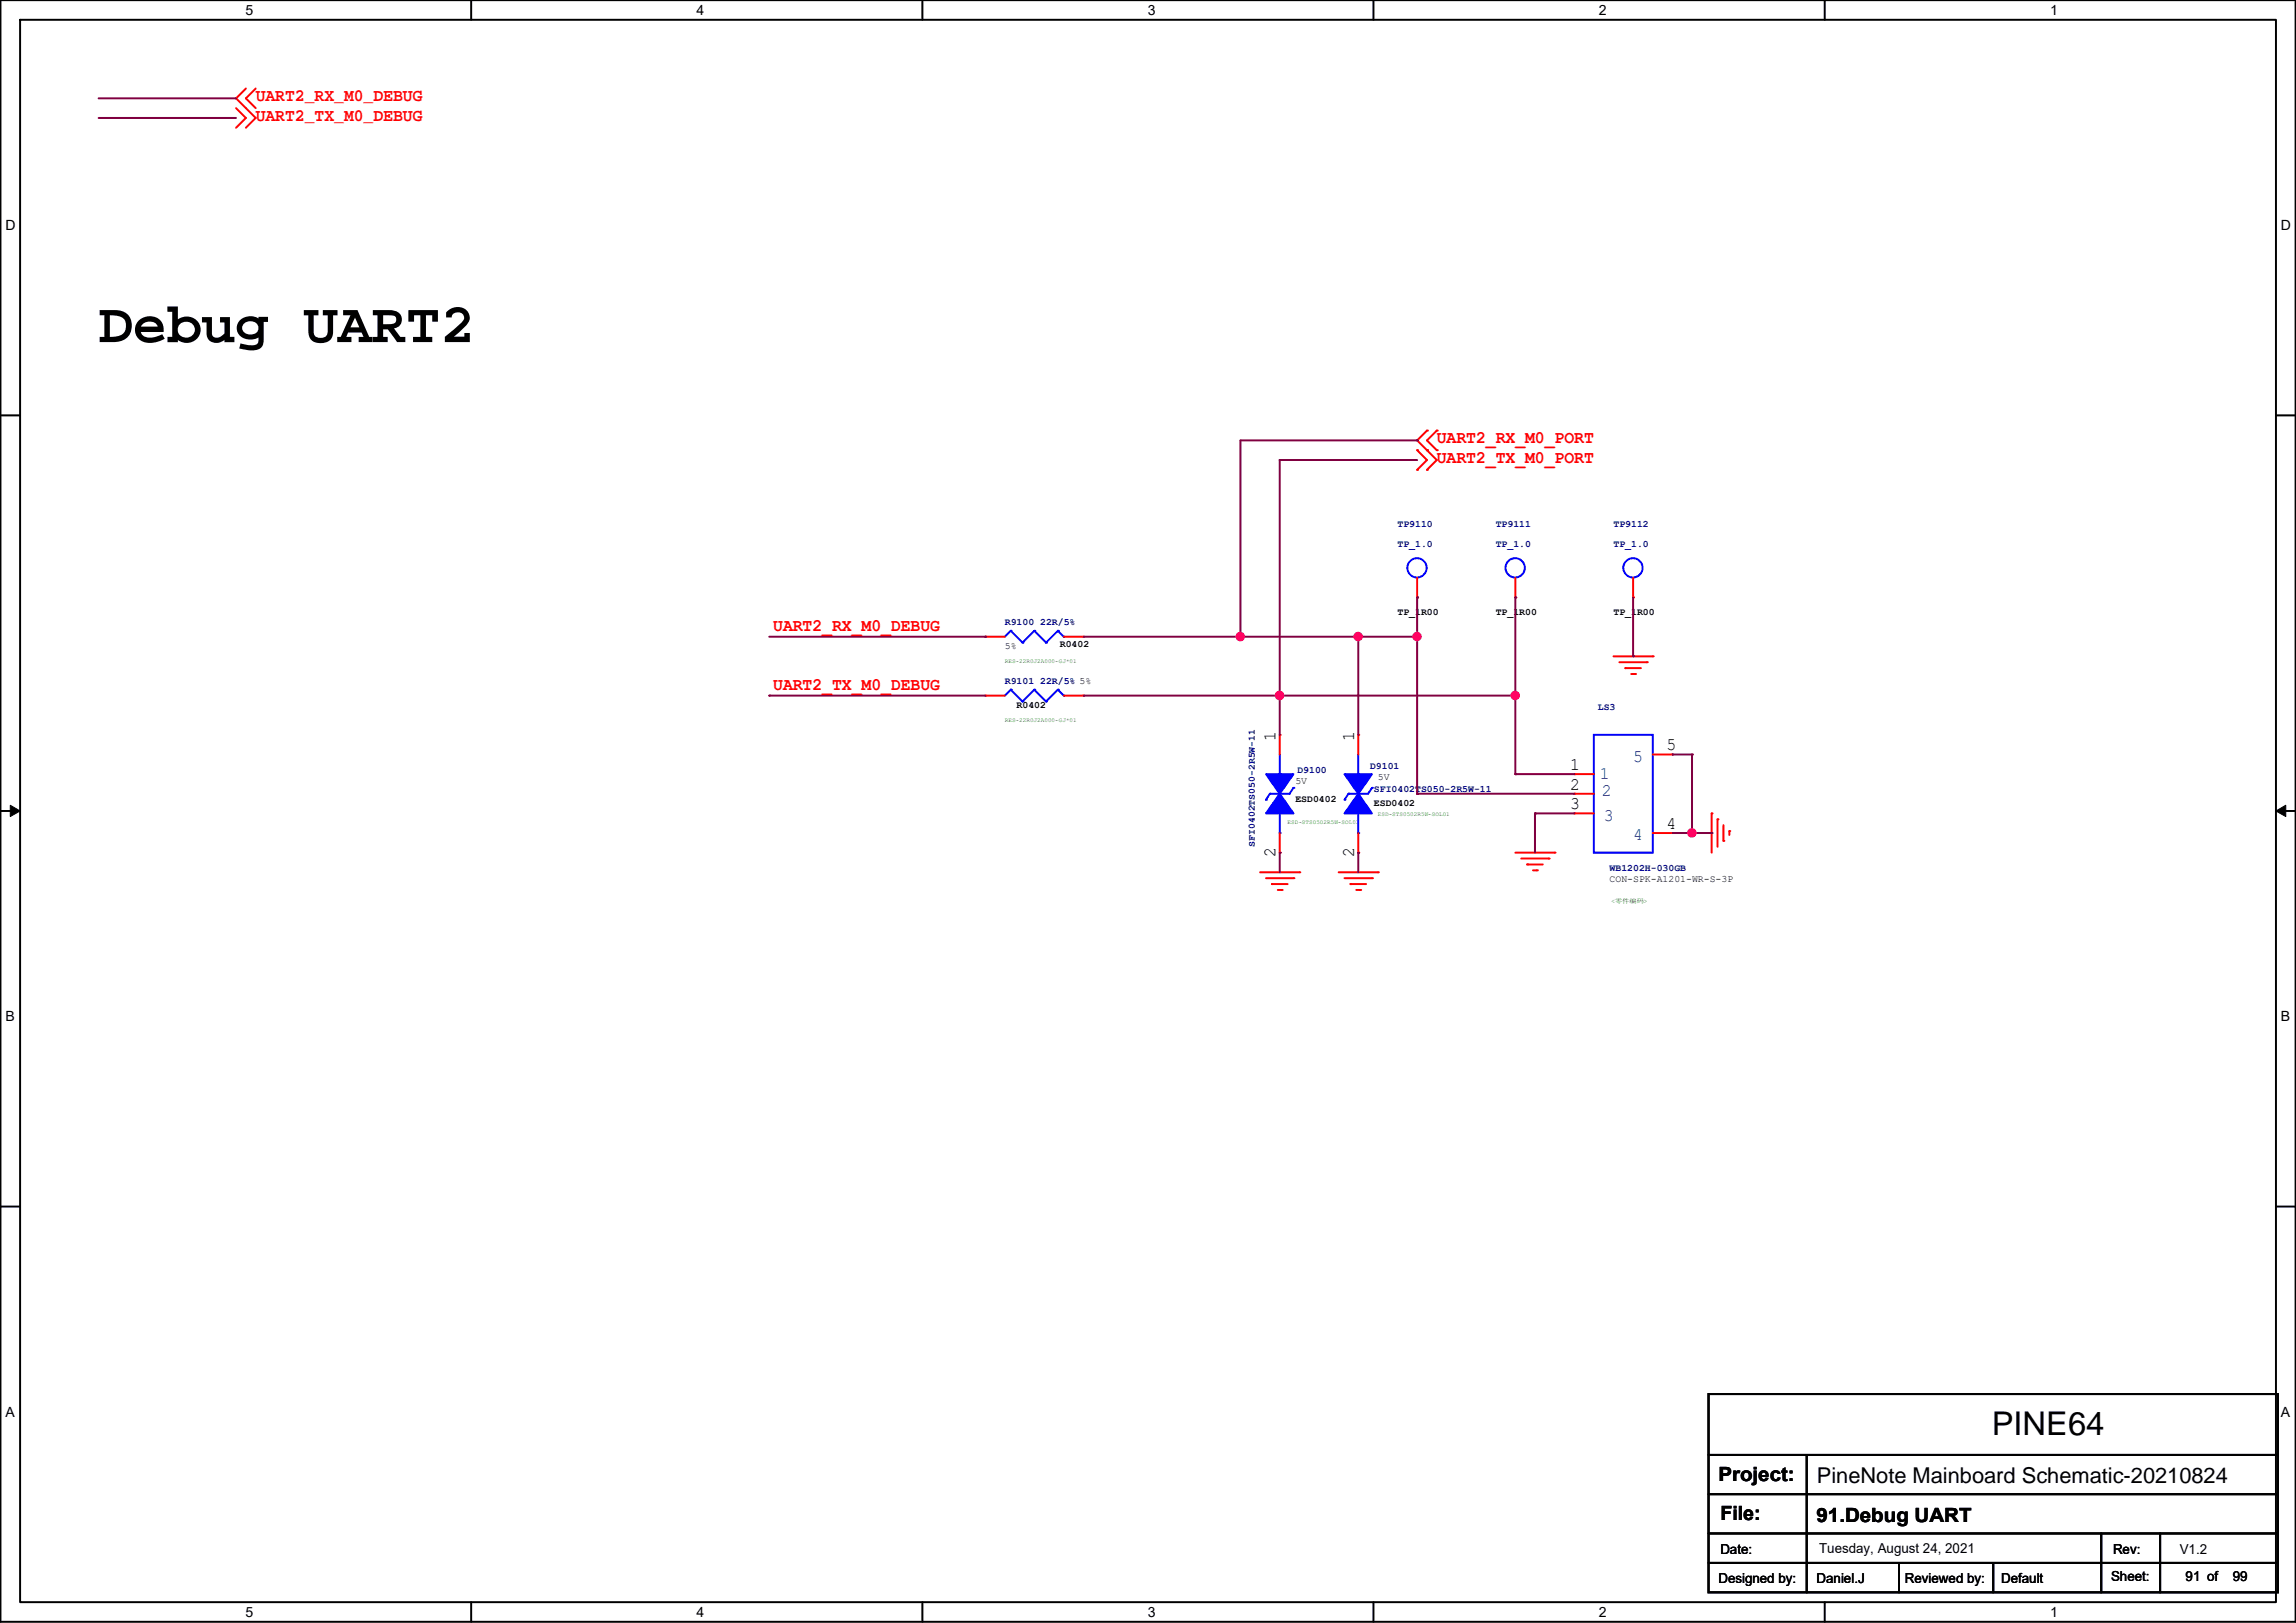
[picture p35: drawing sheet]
<svg xmlns="http://www.w3.org/2000/svg" width="297mm" height="210mm" viewBox="0 0 297 210" stroke-linecap="round" stroke-linejoin="round" font-family="sans-serif">
<defs><g id="words">
<text font-size="7.4" x="12.8" y="44.3">Debug UART2</text>
<text font-size="4.2" x="257.7" y="185.7">PINE64</text>
<text font-size="2.8" x="235.1" y="191.9">PineNote Mainboard Schematic-20210824</text>
<g font-size="2.5">
<text x="222.3" y="191.6">Project:</text>
<text x="222.6" y="196.7">File:</text>
<text x="235" y="197">91.Debug UART</text>
</g>
<g font-size="2.3" fill="#f00">
<text x="33.1" y="13.1">UART2_RX_M0_DEBUG</text>
<text x="33.1" y="15.6">UART2_TX_M0_DEBUG</text>
<text x="185.9" y="57.3">UART2_RX_M0_PORT</text>
<text x="185.9" y="59.9">UART2_TX_M0_PORT</text>
<text x="100" y="81.7">UART2_RX_M0_DEBUG</text>
<text x="100" y="89.3">UART2_TX_M0_DEBUG</text>
</g>
<g font-size="2.3">
<text x="165" y="95.8" transform="rotate(-90 165 95.8)">1</text>
<text x="175.2" y="95.8" transform="rotate(-90 175.2 95.8)">1</text>
<text x="203.2" y="99.6">1</text>
<text x="215.6" y="97.1">5</text>
<text x="203.2" y="102.1">2</text>
<text x="203.2" y="104.7">3</text>
<text x="215.6" y="107.2">4</text>
<text x="165" y="110.8" transform="rotate(-90 165 110.8)">2</text>
<text x="175.2" y="110.8" transform="rotate(-90 175.2 110.8)">2</text>
</g>
<g font-size="2.3" fill="#004080">
<text x="207" y="100.7">1</text>
<text x="211.3" y="98.5">5</text>
<text x="207.2" y="103">2</text>
<text x="207.5" y="106.2">3</text>
<text x="211.3" y="108.7">4</text>
</g>
<g font-size="1.8">
<text x="31.8" y="1.9">5</text>
<text x="90.1" y="1.9">4</text>
<text x="148.5" y="1.9">3</text>
<text x="206.9" y="1.9">2</text>
<text x="265.2" y="1.9">1</text>
<text x=".7" y="29.8">D</text>
<text x="295.1" y="29.8">D</text>
<text x=".7" y="132.1">B</text>
<text x="295.1" y="132.1">B</text>
<text x=".7" y="183.3">A</text>
<text x="295.1" y="183.3">A</text>
<text x="222.6" y="201">Date:</text>
<text x="235.3" y="200.9">Tuesday, August 24, 2021</text>
<text x="273.4" y="201">Rev:</text>
<text x="282" y="201">V1.2</text>
<text x="31.8" y="209.2">5</text>
<text x="90.1" y="209.2">4</text>
<text x="148.5" y="209.2">3</text>
<text x="206.9" y="209.2">2</text>
<text x="222.3" y="204.8">Designed by:</text>
<text x="235" y="204.8">Daniel.J</text>
<text x="246.4" y="204.8">Reviewed by:</text>
<text x="258.9" y="204.8">Default</text>
<text x="265.2" y="209.2">1</text>
<text x="273.1" y="204.6">Sheet:</text>
<text x="282.8" y="204.6">91 of</text>
<text x="288.9" y="204.6">99</text>
</g>
<g font-size="1.3" fill="#000080">
<text x="180.8" y="68.2">TP9110</text>
<text x="180.8" y="70.7">TP_1.0</text>
<text x="193.5" y="68.2">TP9111</text>
<text x="193.5" y="70.7">TP_1.0</text>
<text x="208.7" y="68.2">TP9112</text>
<text x="208.7" y="70.7">TP_1.0</text>
<text x="130" y="80.9">R9100</text>
<text x="134.6" y="80.9">22R/5%</text>
<text x="130" y="88.5">R9101</text>
<text x="134.6" y="88.5">22R/5% 5%</text>
<text x="206.7" y="91.8">LS3</text>
<text x="167.8" y="99.9">D9100</text>
<text x="177.2" y="99.4">D9101</text>
<text x="177.8" y="102.5">SFI0402TS050-2R5W-11</text>
<text x="162.3" y="109.6" transform="rotate(-90 162.3 109.6)">SFI0402TS050-2R5W-11</text>
<text x="208.2" y="112.6">WB1202H-030GB</text>
</g>
<g font-size="1.3">
<text x="130" y="83.9">5%</text>
<text x="137.1" y="83.7">R0402</text>
<text x="180.8" y="79.6">TP_1R00</text>
<text x="193.5" y="79.6">TP_1R00</text>
<text x="208.7" y="79.6">TP_1R00</text>
<text x="131.5" y="91.6">R0402</text>
<text x="167.6" y="101.5">5V</text>
<text x="178.3" y="101">5V</text>
<text x="167.6" y="103.8">ESD0402</text>
<text x="177.8" y="104.3">ESD0402</text>
<text x="208.2" y="114.2">CON-SPK-A1201-WR-S-3P</text>
</g>
<g font-size=".8" fill="#008000">
<text x="130" y="85.8">RES-22R0J2A000-GJ*01</text>
<text x="130" y="93.4">RES-22R0J2A000-GJ*01</text>
<text x="166.6" y="106.6">ESD-STS0502R5W-SOL01</text>
<text x="178.3" y="105.6">ESD-STS0502R5W-SOL01</text>
<text x="208.5" y="116.8">&lt;零件编码&gt;</text>
</g>
</g></defs>
<path d="M.1 0h296.9v209.8h-296.9zM2.6 2.6h291.8v204.7h-291.8z" fill="none" stroke="#000" stroke-width=".25"/>
<g fill="#fff">
<path d="M31.8 .3h1v2h-1z"/>
<path d="M31.8 207.5h1v2.1h-1z"/>
</g>
<path d="M61 0v2.6M61 207.3v2.5" fill="none" stroke="#000" stroke-width=".25"/>
<g fill="#fff">
<path d="M90.1 .3h1v2h-1z"/>
<path d="M90.1 207.5h1v2.1h-1z"/>
</g>
<path d="M119.3 0v2.6M119.3 207.3v2.5" fill="none" stroke="#000" stroke-width=".25"/>
<g fill="#fff">
<path d="M148.5 .3h1v2h-1z"/>
<path d="M148.5 207.5h1v2.1h-1z"/>
</g>
<path d="M177.7 0v2.6M177.7 207.3v2.5" fill="none" stroke="#000" stroke-width=".25"/>
<g fill="#fff">
<path d="M206.9 .3h1v2h-1z"/>
<path d="M206.9 207.5h1v2.1h-1z"/>
</g>
<path d="M236.1 0v2.6M236.1 207.3v2.5" fill="none" stroke="#000" stroke-width=".25"/>
<g fill="#fff">
<path d="M265.2 .3h1v2h-1z"/>
<path d="M265.2 207.5h1v2.1h-1z"/>
<path d="M.7 28.2h1.3v2h-1.3z"/>
<path d="M295.1 28.2h1.3v2h-1.3z"/>
<path d="M.7 79.3h1.3v2.1h-1.3z"/>
<path d="M295.1 79.3h1.3v2.1h-1.3z"/>
</g>
<path d="M.1 53.7h2.5M294.4 53.7h2.6" fill="none" stroke="#000" stroke-width=".25"/>
<g fill="#fff">
<path d="M.7 130.5h1.2v2h-1.2z"/>
<path d="M295.1 130.5h1.2v2h-1.2z"/>
</g>
<path d="M.1 104.9h2.5M294.4 104.9h2.6" fill="none" stroke="#000" stroke-width=".25"/>
<g fill="#000" stroke="#000" stroke-width=".13">
<path d="M1.3 104.2l1.3 .7-1.3 .7z" fill-rule="evenodd"/>
<path d="M294.4 104.9l1.3-.7v1.4z" fill-rule="evenodd"/>
</g>
<g fill="#fff">
<path d="M.7 181.7h1.2v2h-1.2z"/>
<path d="M295.1 181.7h1.2v2h-1.2z"/>
</g>
<path d="M.1 156.1h2.5M294.4 156.1h2.6M221 180.4h73.7v25.6h-73.7zM221 188.2h73.7M221 193.3h73.7M221 198.4h73.7M233.7 188.2v17.8M271.8 198.4v7.6M279.5 198.4v7.6M221 202.2h73.7M245.7 202.2v3.8M257.9 202.2v3.8" fill="none" stroke="#000" stroke-width=".25"/>
<g fill="none" stroke="#f00" stroke-width=".25">
<path d="M30.5 14l1.3 1.3-1.3 1.2M31.8 11.5l-1.3 1.2 2.6 2.6-1.3 1.2M33.1 11.5l-1.3 1.2 1.3 1.3M183.3 58.2h.1M183.3 58.2l1.3 1.3-1.3 1.3M184.6 55.7h.1M184.6 58.2h.1M184.6 55.7l-1.3 1.3 2.6 2.5-1.3 1.3M185.9 58.2h.1M185.9 55.7h.1M185.9 55.7l-1.3 1.3 1.3 1.2M183.3 60.8h.1"/>
<path d="M184.6 60.8h.1M127.5 90h.1M127.5 90h2.5M137.6 90h2.6M140.2 90h.1M208.7 84.9h5.1M209.5 85.7h3.6M210.3 86.4h.1M210.3 86.4h2M211 87.2h.5M211.5 87.2h.1M213.1 85.7h.1"/>
<path d="M213.8 84.9h.1M163 112.9h5.1M163.8 113.6h3.5M164.5 114.4h.1M164.5 114.4h2.1M165.3 115.1h.5M165.8 115.1h.1M167.3 113.6h.1M168.1 112.9h.1M173.2 112.9h5.1M173.9 113.6h3.6M174.7 114.4h.1"/>
<path d="M174.7 114.4h2M175.5 115.1h.5M176 115.1h.1M177.5 113.6h.1M178.3 112.9h.1M196 110.3h5.1M196.8 111.1h3.6M197.6 111.8h.1M197.6 111.8h2M198.3 112.6h.5M198.8 112.6h.1M200.4 111.1h.1"/>
<path d="M201.1 110.3h.1M221.4 105.2h.1M221.4 105.2v5.1M222.2 106h.1M222.2 106v3.6M223 108.8h.1M223 106.8v2M223.7 107.5h.1M223.7 107.5v.5"/>
</g>
<path d="M12.8 15.3h17.7M12.8 12.7h17.7" fill="none" stroke="#800040" stroke-width=".25"/>
<g fill="none" stroke="#00f" stroke-width=".25">
<path d="M130.8 89.2h.1M130.8 89.2l-.8 .8M130.8 89.2l1.5 1.6M132.3 90.8h.1M133.8 89.2h.1M133.8 89.2l-1.5 1.6M133.8 89.2l1.5 1.6M135.3 90.8h.1M136.9 89.2h.1M136.9 89.2l-1.6 1.6M136.9 89.2l.7 .8M137.6 90h.1"/>
<path d="M165.6 97.6v2.6M164.3 102.7h.1M164.3 102.7h2.5M165.6 100.2h.1M165.6 107.8h.1M165.6 105.2v2.6"/>
</g>
<path d="M163.8 100.2h3.5l-1.7 2.5z" fill-rule="evenodd" fill="#00f"/>
<path d="M163.8 100.2h3.5l-1.7 2.5zM163.8 103.5h.1M164.3 102.7l-.5 .8M167.3 101.9h.1M167.3 101.9l-.5 .8" fill="none" stroke="#00f" stroke-width=".25"/>
<path d="M165.6 102.7l1.7 2.5h-3.5z" fill-rule="evenodd" fill="#00f"/>
<g fill="none" stroke="#00f" stroke-width=".25">
<path d="M130.8 81.6h.1M130.8 81.6l-.8 .8M130.8 81.6l1.5 1.5M132.3 83.1h.1M133.8 81.6h.1M133.8 81.6l-1.5 1.5M133.8 81.6l1.5 1.5M135.3 83.1h.1M136.9 81.6h.1M136.9 81.6l-1.6 1.5M136.9 81.6l.7 .8M137.6 82.4h.1"/>
<path d="M175.7 97.6v2.6M165.6 102.7l1.7 2.5h-3.5zM174.5 102.7h.1M174.5 102.7h2.5M175.7 100.2h.1M175.7 107.8h.1M175.7 105.2v2.6"/>
</g>
<path d="M127.5 82.4h.1M127.5 82.4h2.5M137.6 82.4h2.6M140.2 82.4h.1M165.6 95.1h.1M165.6 95.1v2.5M165.6 110.3h.1M165.6 107.8v2.5" fill="none" stroke="#f00" stroke-width=".25"/>
<path d="M173.9 100.2h3.6l-1.8 2.5z" fill-rule="evenodd" fill="#00f"/>
<path d="M173.9 100.2h3.6l-1.8 2.5zM173.9 103.5h.1M174.5 102.7l-.6 .8M177.5 101.9h.1M177.5 101.9l-.5 .8" fill="none" stroke="#00f" stroke-width=".25"/>
<path d="M175.7 102.7l1.8 2.5h-3.6z" fill-rule="evenodd" fill="#00f"/>
<g fill="none" stroke="#00f" stroke-width=".25">
<path d="M206.2 95.1h7.6v15.2h-7.6zM175.7 102.7l1.8 2.5h-3.6z"/>
<circle cx="183.3" cy="73.5" r="1.25"/>
<circle cx="196" cy="73.5" r="1.25"/>
<circle cx="211.3" cy="73.5" r="1.25"/>
</g>
<g fill="none" stroke="#f00" stroke-width=".25">
<path d="M183.3 77.3h.1M183.3 74.8v2.5M196 77.3h.1M196 74.8v2.5M211.3 77.3h.1M211.3 74.8v2.5M175.7 95.1h.1M175.7 95.1v2.5M213.8 97.6h2.6M216.4 97.6h.1M175.7 110.3h.1M175.7 107.8v2.5"/>
<path d="M203.7 100.2h.1M203.7 102.7h.1M203.7 105.2h.1M203.7 100.2h2.5M203.7 102.7h2.5M203.7 105.2h2.5M213.8 107.8h2.6M216.4 107.8h.1"/>
</g>
<g fill="none" stroke="#800040" stroke-width=".25">
<path d="M183.3 77.3h.1M183.3 77.3v5.1h-7.6M99.5 90h.1M99.5 82.4h28M99.5 90h28M127.5 82.4h.1M140.2 82.4h20.3M140.2 90h55.8M160.5 82.4h.1M165.6 90h.1M165.6 90v5.1M175.7 82.4h.1"/>
<path d="M175.7 82.4v12.7M196 90h.1M165.6 110.3h.1M165.6 110.3v2.6M175.7 110.3h.1M175.7 110.3v2.6"/>
</g>
<circle cx="196" cy="90" r=".49" fill="#f0f"/>
<circle cx="196" cy="90" r=".49" fill="none" stroke="#f0f" stroke-width=".25"/>
<path d="M196 77.3h.1M196 77.3v22.9M211.3 77.3v7.6M183.3 82.4v20.3M211.3 84.9h.1M183.3 102.7h.1M196 100.2h.1" fill="none" stroke="#800040" stroke-width=".25"/>
<circle cx="183.3" cy="82.4" r=".49" fill="#f0f"/>
<circle cx="183.3" cy="82.4" r=".49" fill="none" stroke="#f0f" stroke-width=".25"/>
<path d="M216.4 97.6h2.5M218.9 97.6h.1M218.9 97.6v10.2M198.6 105.2h.1M198.6 105.2h5.1M198.6 105.2v5.1M216.4 107.8h2.5M218.9 107.8h.1" fill="none" stroke="#800040" stroke-width=".25"/>
<circle cx="218.9" cy="107.8" r=".49" fill="#f0f"/>
<circle cx="218.9" cy="107.8" r=".49" fill="none" stroke="#f0f" stroke-width=".25"/>
<path d="M160.5 57h22.8M165.6 59.5h.1M165.6 59.5h17.7M165.6 59.5v30.5M183.3 57h.1M165.6 90h.1M183.3 102.7h.1M183.3 102.7h20.4M196 100.2h.1M196 100.2h7.7M218.9 107.8h2.5M221.4 107.8h.1" fill="none" stroke="#800040" stroke-width=".25"/>
<circle cx="165.5" cy="90" r=".49" fill="#f0f"/>
<circle cx="165.5" cy="90" r=".49" fill="none" stroke="#f0f" stroke-width=".25"/>
<path d="M160.5 57v25.4M160.5 82.4h.1" fill="none" stroke="#800040" stroke-width=".25"/>
<circle cx="160.5" cy="82.4" r=".49" fill="#f0f"/>
<circle cx="160.5" cy="82.4" r=".49" fill="none" stroke="#f0f" stroke-width=".25"/>
<path d="M160.5 82.4h15.2M175.7 82.4h.1" fill="none" stroke="#800040" stroke-width=".25"/>
<circle cx="175.7" cy="82.4" r=".49" fill="#f0f"/>
<circle cx="175.7" cy="82.4" r=".49" fill="none" stroke="#f0f" stroke-width=".25"/>
<circle cx="196" cy="90" r=".49" fill="#f0f"/>
<circle cx="196" cy="90" r=".49" fill="none" stroke="#f0f" stroke-width=".25"/>
<circle cx="183.3" cy="82.4" r=".49" fill="#f0f"/>
<circle cx="183.3" cy="82.4" r=".49" fill="none" stroke="#f0f" stroke-width=".25"/>
<circle cx="218.9" cy="107.8" r=".49" fill="#f0f"/>
<circle cx="218.9" cy="107.8" r=".49" fill="none" stroke="#f0f" stroke-width=".25"/>
<circle cx="165.5" cy="90" r=".49" fill="#f0f"/>
<circle cx="165.5" cy="90" r=".49" fill="none" stroke="#f0f" stroke-width=".25"/>
<circle cx="160.5" cy="82.4" r=".49" fill="#f0f"/>
<circle cx="160.5" cy="82.4" r=".49" fill="none" stroke="#f0f" stroke-width=".25"/>
<circle cx="175.7" cy="82.4" r=".49" fill="#f0f"/>
<circle cx="175.7" cy="82.4" r=".49" fill="none" stroke="#f0f" stroke-width=".25"/>
<use href="#words"/>
</svg>
